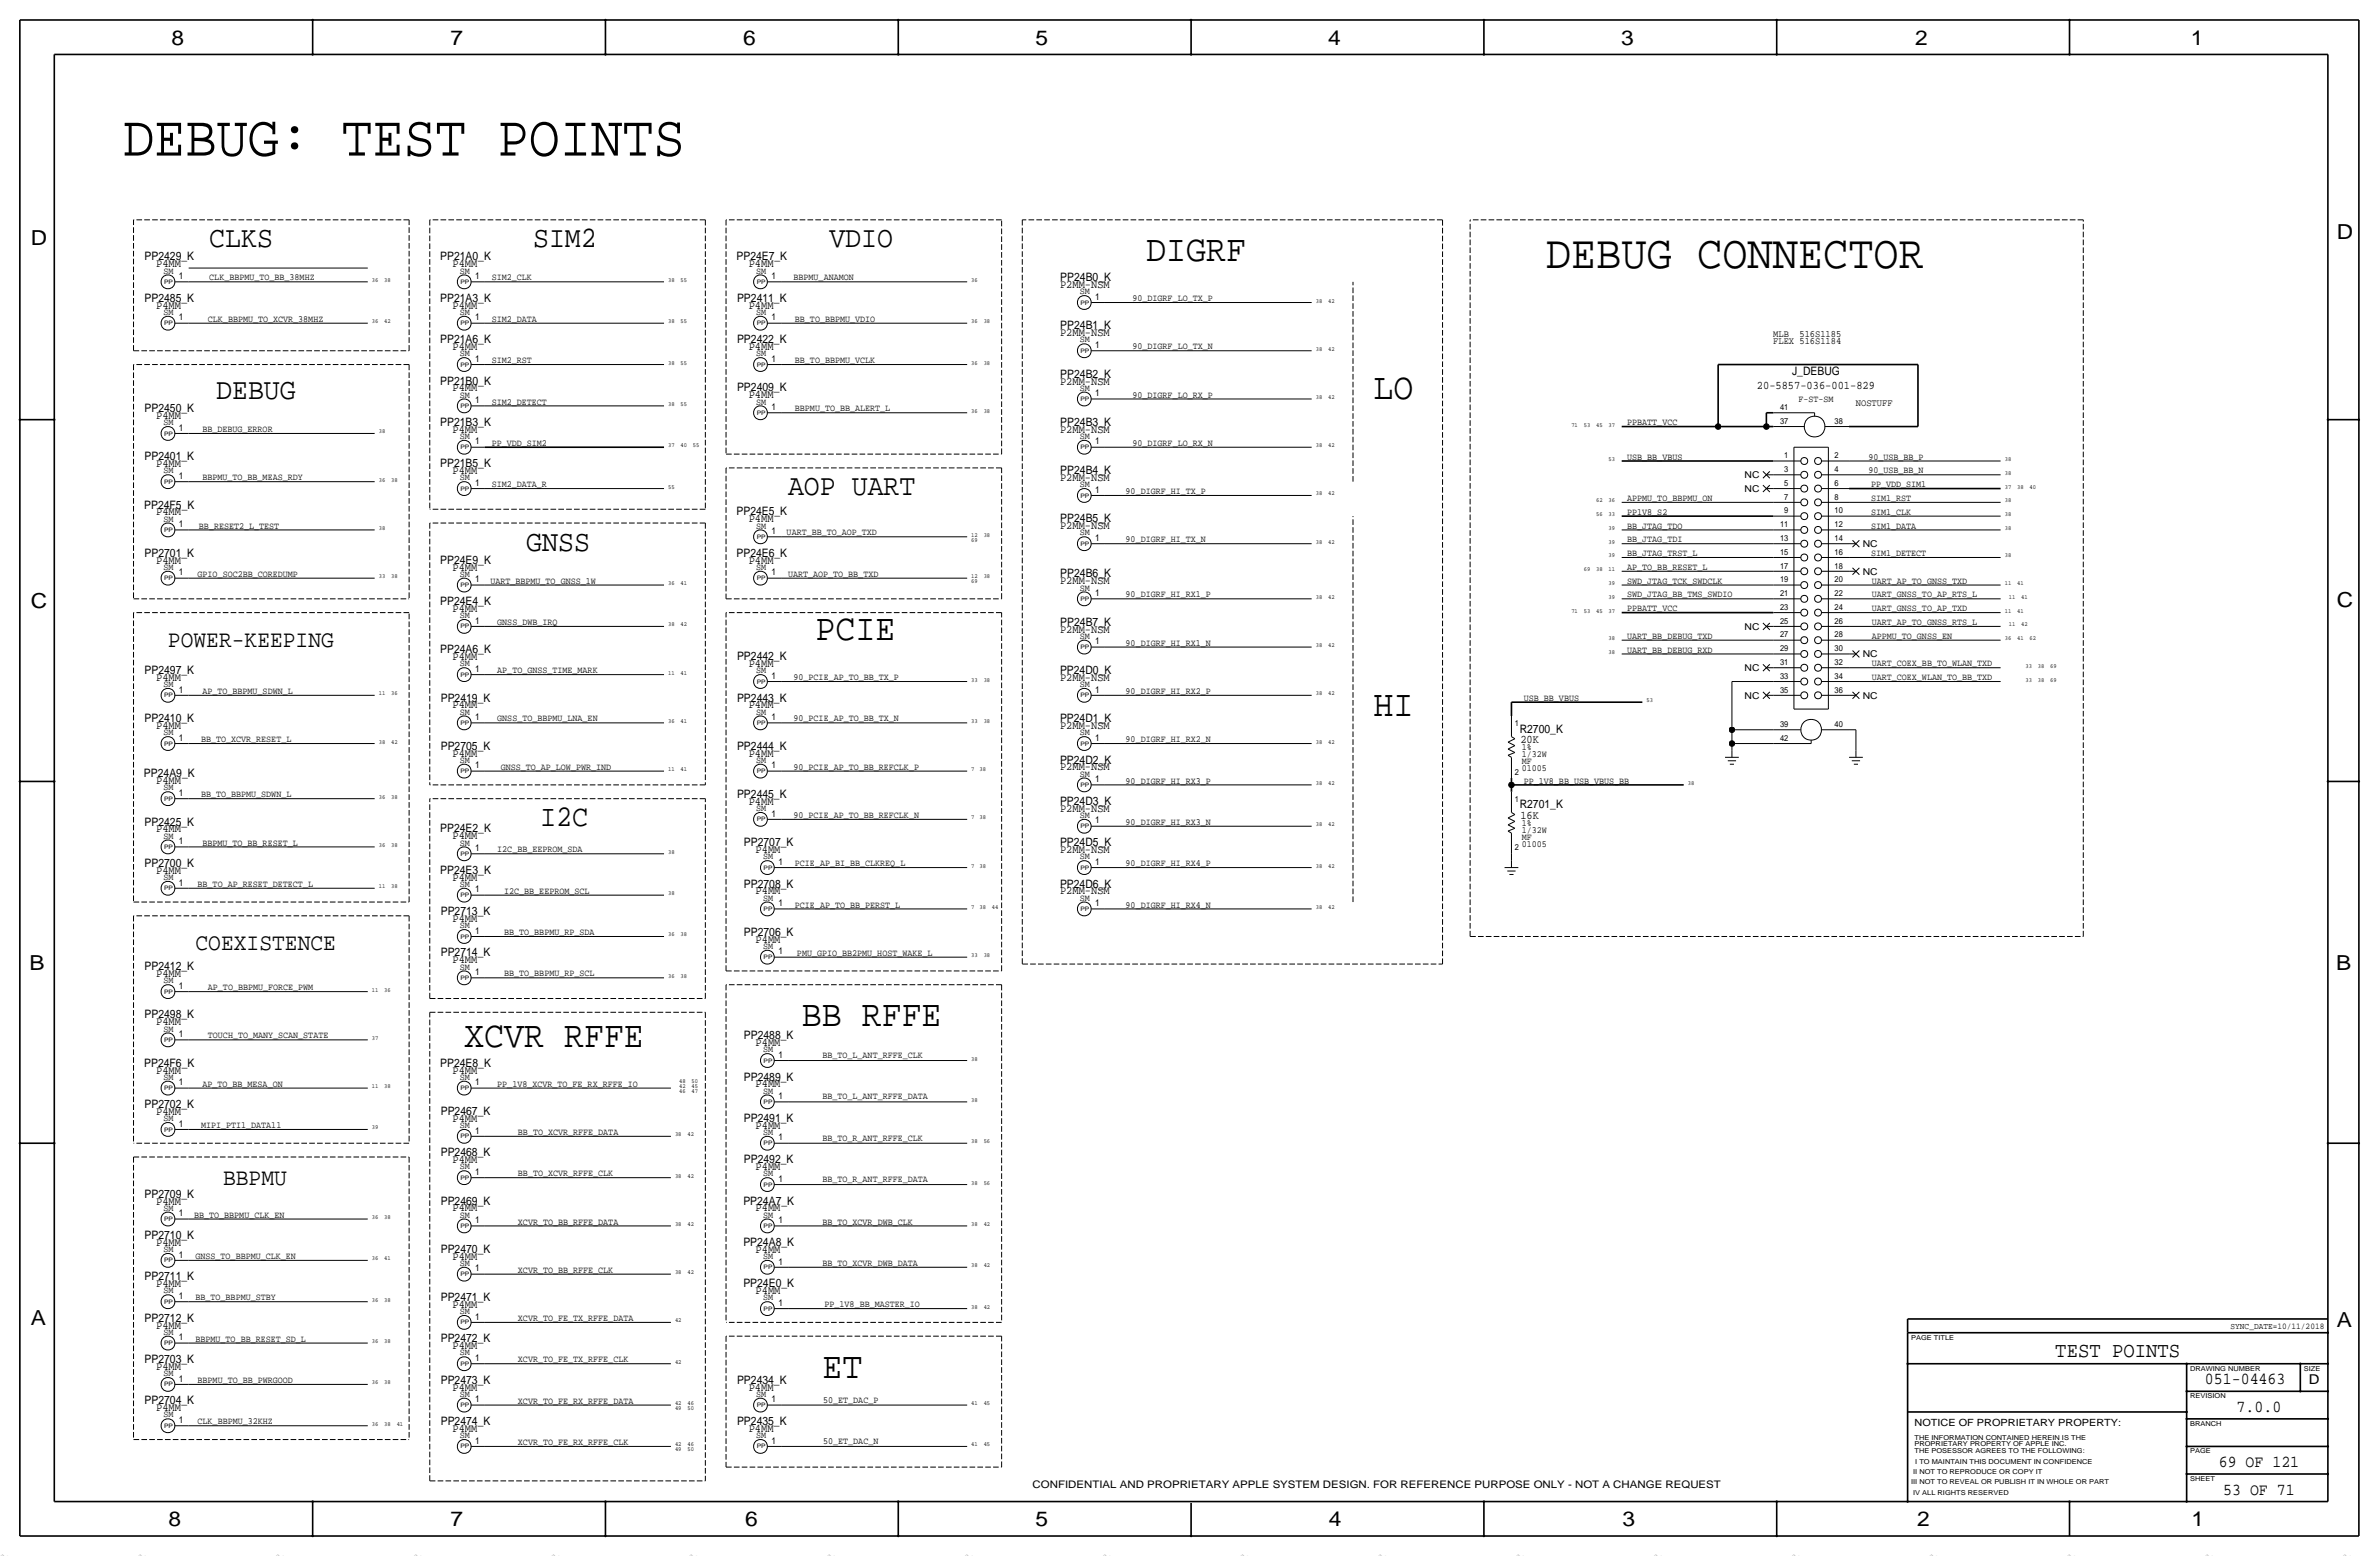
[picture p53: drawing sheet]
<svg xmlns="http://www.w3.org/2000/svg" width="877mm" height="574mm" viewBox="0 0 877 574" stroke-linecap="round" stroke-linejoin="round" font-family="sans-serif">
<defs><g id="words">
<text font-size="21.5" x="45.3" y="57.4">DEBUG: TEST POINTS</text>
<text font-size="17.4" x="569.9" y="98.8">DEBUG CONNECTOR</text>
<g font-size="13.8">
<text x="422.6" y="96.3">DIGRF</text>
<text x="506.4" y="147.1">LO</text>
<text x="300.7" y="236">PCIE</text>
<text x="506.4" y="263.9">HI</text>
<text x="295.6" y="378.2">BB RFFE</text>
<text x="171.1" y="385.8">XCVR RFFE</text>
<text x="303.2" y="507.7">ET</text>
</g>
<text font-size="11.1" x="199.1" y="304.5">I2C</text>
<g font-size="11">
<text x="77.2" y="91.2">CLKS</text>
<text x="196.5" y="91.2">SIM2</text>
<text x="305.8" y="91.2">VDIO</text>
<text x="79.7" y="147.1">DEBUG</text>
<text x="290.5" y="182.6">AOP UART</text>
<text x="194" y="202.9">GNSS</text>
</g>
<g font-size="8.8">
<text x="61.9" y="238.5">POWER-KEEPING</text>
<text x="72.1" y="350.3">COEXISTENCE</text>
<text x="82.2" y="436.6">BBPMU</text>
</g>
<text font-size="7.8" x="757.7" y="500.1">TEST POINTS</text>
<g font-size="7.6">
<text x="63.2" y="16.5">8</text>
<text x="166.1" y="16.5">7</text>
<text x="274" y="16.5">6</text>
<text x="381.7" y="16.5">5</text>
<text x="489.7" y="16.5">4</text>
<text x="597.6" y="16.5">3</text>
<text x="706.1" y="16.5">2</text>
<text x="807.7" y="16.5">1</text>
<text x="861.5" y="88.1">D</text>
<text x="11.4" y="90.4">D</text>
<text x="11.4" y="224.3">C</text>
<text x="861.5" y="223.8">C</text>
<text x="10.9" y="357.6">B</text>
<text x="861.3" y="357.4">B</text>
<text x="11.4" y="488.4">A</text>
<text x="861.5" y="489.2">A</text>
<text x="62.2" y="562.6">8</text>
<text x="166.1" y="562.6">7</text>
<text x="274.8" y="562.6">6</text>
<text x="381.7" y="562.6">5</text>
<text x="489.9" y="562.6">4</text>
<text x="598.1" y="562.6">3</text>
<text x="706.8" y="562.6">2</text>
<text x="807.9" y="562.6">1</text>
</g>
<g font-size="6.2">
<text x="812.9" y="510.3">051-04463</text>
<text x="824.6" y="520.4">7.0.0</text>
<text x="818" y="540.8">69 OF 121</text>
<text x="819.6" y="550.9">53 OF 71</text>
</g>
<text font-size="5" x="851.2" y="510.3">D</text>
<g font-size="4.3">
<text x="53.3" y="96">PP2429_K</text>
<text x="57.6" y="98.6">P4MM</text>
<text x="162.3" y="96">PP21A0_K</text>
<text x="166.8" y="98.6">P4MM</text>
<text x="271.5" y="96">PP24E7_K</text>
<text x="276" y="98.6">P4MM</text>
<text x="390.8" y="106.2">P2MM-NSM</text>
<text x="390.9" y="103.6">PP24B0_K</text>
<text x="53.3" y="111.3">PP2485_K</text>
<text x="57.6" y="113.8">P4MM</text>
<text x="162.3" y="111.3">PP21A3_K</text>
<text x="166.8" y="113.8">P4MM</text>
<text x="271.7" y="111.3">PP2411_K</text>
<text x="276" y="113.8">P4MM</text>
<text x="390.8" y="124">P2MM-NSM</text>
<text x="390.9" y="121.4">PP24B1_K</text>
<text x="162.3" y="126.5">PP21A6_K</text>
<text x="166.8" y="129">P4MM</text>
<text x="271.7" y="126.5">PP2422_K</text>
<text x="276" y="129">P4MM</text>
<text x="162.3" y="141.7">PP21B0_K</text>
<text x="390.8" y="141.7">P2MM-NSM</text>
<text x="390.9" y="139.2">PP24B2_K</text>
<text x="647.7" y="143.3">20-5857-036-001-829</text>
<text x="660.7" y="138.2">J_DEBUG</text>
<text x="166.8" y="144.3">P4MM</text>
<text x="271.7" y="144.3">PP2409_K</text>
<text x="276" y="146.8">P4MM</text>
<text x="53.3" y="151.9">PP2450_K</text>
<text x="57.6" y="154.4">P4MM</text>
<text x="162.3" y="157">PP21B3_K</text>
<text x="166.8" y="159.5">P4MM</text>
<text x="390.8" y="159.5">P2MM-NSM</text>
<text x="390.9" y="157">PP24B3_K</text>
<text x="53.3" y="169.7">PP2401_K</text>
<text x="57.6" y="172.2">P4MM</text>
<text x="162.3" y="172.2">PP21B5_K</text>
<text x="166.8" y="174.8">P4MM</text>
<text x="390.8" y="177.3">P2MM-NSM</text>
<text x="390.9" y="174.8">PP24B4_K</text>
<text x="53.2" y="187.5">PP24F5_K</text>
<text x="57.6" y="190">P4MM</text>
<text x="271.5" y="190">PP24E5_K</text>
<text x="276" y="192.5">P4MM</text>
<text x="390.8" y="195.1">P2MM-NSM</text>
<text x="390.9" y="192.5">PP24B5_K</text>
<text x="53.3" y="205.2">PP2701_K</text>
<text x="57.6" y="207.8">P4MM</text>
<text x="162.3" y="207.8">PP24E9_K</text>
<text x="271.5" y="205.2">PP24E6_K</text>
<text x="276" y="207.8">P4MM</text>
<text x="166.8" y="210.3">P4MM</text>
<text x="390.8" y="215.4">P2MM-NSM</text>
<text x="390.9" y="212.9">PP24B6_K</text>
<text x="162.3" y="223">PP24E4_K</text>
<text x="166.8" y="225.6">P4MM</text>
<text x="390.8" y="233.2">P2MM-NSM</text>
<text x="390.9" y="230.6">PP24B7_K</text>
<text x="162.3" y="240.8">PP24A6_K</text>
<text x="166.8" y="243.3">P4MM</text>
<text x="271.7" y="243.3">PP2442_K</text>
<text x="276" y="245.9">P4MM</text>
<text x="53.3" y="248.4">PP2497_K</text>
<text x="57.6" y="251">P4MM</text>
<text x="390.8" y="248.4">PP24D0_K</text>
<text x="390.8" y="251">P2MM-NSM</text>
<text x="162.5" y="258.6">PP2419_K</text>
<text x="166.8" y="261.1">P4MM</text>
<text x="271.7" y="258.6">PP2443_K</text>
<text x="276" y="261.1">P4MM</text>
<text x="53.3" y="266.2">PP2410_K</text>
<text x="57.6" y="268.7">P4MM</text>
<text x="390.8" y="266.2">PP24D1_K</text>
<text x="390.8" y="268.7">P2MM-NSM</text>
<text x="560.3" y="270">R2700_K</text>
<text x="560.5" y="273.8">20K</text>
<text x="162.5" y="276.4">PP2705_K</text>
<text x="166.8" y="278.9">P4MM</text>
<text x="271.7" y="276.4">PP2444_K</text>
<text x="276" y="278.9">P4MM</text>
<text x="390.8" y="281.4">PP24D2_K</text>
<text x="53.1" y="286.5">PP24A9_K</text>
<text x="390.8" y="284">P2MM-NSM</text>
<text x="57.6" y="289.1">P4MM</text>
<text x="271.7" y="294.1">PP2445_K</text>
<text x="276" y="296.7">P4MM</text>
<text x="390.8" y="296.7">PP24D3_K</text>
<text x="390.8" y="299.2">P2MM-NSM</text>
<text x="560.3" y="297.9">R2701_K</text>
<text x="53.3" y="304.3">PP2425_K</text>
<text x="560.5" y="301.8">16K</text>
<text x="57.6" y="306.8">P4MM</text>
<text x="162.3" y="306.8">PP24E2_K</text>
<text x="166.8" y="309.4">P4MM</text>
<text x="274.3" y="311.9">PP2707_K</text>
<text x="390.8" y="311.9">PP24D5_K</text>
<text x="278.6" y="314.5">P4MM</text>
<text x="390.8" y="314.5">P2MM-NSM</text>
<text x="53.3" y="319.5">PP2700_K</text>
<text x="57.6" y="322.1">P4MM</text>
<text x="162.3" y="322.1">PP24E3_K</text>
<text x="166.8" y="324.6">P4MM</text>
<text x="274.3" y="327.2">PP2708_K</text>
<text x="278.6" y="329.7">P4MM</text>
<text x="390.8" y="327.2">PP24D6_K</text>
<text x="390.8" y="329.7">P2MM-NSM</text>
<text x="162.5" y="337.3">PP2713_K</text>
<text x="166.8" y="339.9">P4MM</text>
<text x="274.3" y="344.9">PP2706_K</text>
<text x="278.6" y="347.5">P4MM</text>
<text x="162.5" y="352.6">PP2714_K</text>
<text x="53.3" y="357.6">PP2412_K</text>
<text x="166.8" y="355.1">P4MM</text>
<text x="57.6" y="360.2">P4MM</text>
<text x="53.3" y="375.4">PP2498_K</text>
<text x="57.6" y="378">P4MM</text>
<text x="274.3" y="383">PP2488_K</text>
<text x="278.6" y="385.6">P4MM</text>
<text x="53.2" y="393.2">PP24F6_K</text>
<text x="57.6" y="395.7">P4MM</text>
<text x="162.3" y="393.2">PP24E8_K</text>
<text x="166.8" y="395.7">P4MM</text>
<text x="274.3" y="398.3">PP2489_K</text>
<text x="278.6" y="400.8">P4MM</text>
<text x="53.3" y="408.4">PP2702_K</text>
<text x="57.6" y="411">P4MM</text>
<text x="162.5" y="411">PP2467_K</text>
<text x="166.8" y="413.5">P4MM</text>
<text x="274.3" y="413.5">PP2491_K</text>
<text x="278.6" y="416.1">P4MM</text>
<text x="162.5" y="426.2">PP2468_K</text>
<text x="166.8" y="428.8">P4MM</text>
<text x="274.3" y="428.8">PP2492_K</text>
<text x="278.6" y="431.3">P4MM</text>
<text x="53.3" y="441.5">PP2709_K</text>
<text x="57.6" y="444">P4MM</text>
<text x="162.5" y="444">PP2469_K</text>
<text x="274.1" y="444">PP24A7_K</text>
<text x="166.8" y="446.5">P4MM</text>
<text x="278.6" y="446.5">P4MM</text>
<text x="53.3" y="456.7">PP2710_K</text>
<text x="57.6" y="459.2">P4MM</text>
<text x="162.5" y="461.8">PP2470_K</text>
<text x="274.1" y="459.2">PP24A8_K</text>
<text x="278.6" y="461.8">P4MM</text>
<text x="166.8" y="464.3">P4MM</text>
<text x="53.3" y="471.9">PP2711_K</text>
<text x="57.6" y="474.5">P4MM</text>
<text x="162.5" y="479.6">PP2471_K</text>
<text x="274.1" y="474.5">PP24E0_K</text>
<text x="278.6" y="477">P4MM</text>
<text x="166.8" y="482.1">P4MM</text>
<text x="53.3" y="487.2">PP2712_K</text>
<text x="57.6" y="489.7">P4MM</text>
<text x="162.5" y="494.8">PP2472_K</text>
<text x="166.8" y="497.3">P4MM</text>
<text x="53.3" y="502.4">PP2703_K</text>
<text x="57.6" y="505">P4MM</text>
<text x="162.5" y="510">PP2473_K</text>
<text x="166.8" y="512.6">P4MM</text>
<text x="271.7" y="510">PP2434_K</text>
<text x="276" y="512.6">P4MM</text>
<text x="53.3" y="517.7">PP2704_K</text>
<text x="57.6" y="520.2">P4MM</text>
<text x="162.5" y="525.3">PP2474_K</text>
<text x="166.8" y="527.8">P4MM</text>
<text x="271.7" y="525.3">PP2435_K</text>
<text x="276" y="527.8">P4MM</text>
</g>
<text font-size="3.8" x="380.7" y="548.4">CONFIDENTIAL AND PROPRIETARY APPLE SYSTEM DESIGN. FOR REFERENCE PURPOSE ONLY - NOT A CHANGE REQUEST</text>
<text font-size="3.7" x="705.8" y="525.5">NOTICE OF PROPRIETARY PROPERTY:</text>
<g font-size="3.6">
<text x="653.7" y="124.2">MLB</text>
<text x="663.4" y="124.2">516S1185</text>
<text x="653.7" y="126.7">FLEX 516S1184</text>
<text x="684.2" y="149.6">NOSTUFF</text>
</g>
<g font-size="3.5">
<text x="60.3" y="100.8">SM</text>
<text x="169.5" y="100.8">SM</text>
<text x="278.8" y="100.8">SM</text>
<text x="66" y="102.9">1</text>
<text x="77.2" y="103.4">CLK_BBPMU_TO_BB_38MHZ</text>
<text x="175.2" y="102.9">1</text>
<text x="181.3" y="103.4">SIM2_CLK</text>
<text x="284.4" y="102.9">1</text>
<text x="292.6" y="103.4">BBPMU_ANAMON</text>
<text x="398.1" y="108.5">SM</text>
<text x="403.8" y="110.5">1</text>
<text x="417.5" y="111">90_DIGRF_LO_TX_P</text>
<text x="60.3" y="116.1">SM</text>
<text x="66" y="118.1">1</text>
<text x="76.7" y="118.6">CLK_BBPMU_TO_XCVR_38MHZ</text>
<text x="169.5" y="116.1">SM</text>
<text x="175.2" y="118.1">1</text>
<text x="181.3" y="118.6">SIM2_DATA</text>
<text x="278.8" y="116.1">SM</text>
<text x="284.4" y="118.1">1</text>
<text x="293.1" y="118.6">BB_TO_BBPMU_VDIO</text>
<text x="169.5" y="131.3">SM</text>
<text x="278.8" y="131.3">SM</text>
<text x="398.1" y="126.2">SM</text>
<text x="403.8" y="128.3">1</text>
<text x="417.5" y="128.8">90_DIGRF_LO_TX_N</text>
<text x="175.2" y="133.3">1</text>
<text x="181.3" y="133.9">SIM2_RST</text>
<text x="284.4" y="133.3">1</text>
<text x="293.1" y="133.9">BB_TO_BBPMU_VCLK</text>
<text x="169.5" y="146.6">SM</text>
<text x="175.2" y="148.6">1</text>
<text x="181.3" y="149.1">SIM2_DETECT</text>
<text x="278.8" y="149.1">SM</text>
<text x="398.1" y="144">SM</text>
<text x="403.8" y="146">1</text>
<text x="417.5" y="146.6">90_DIGRF_LO_RX_P</text>
<text x="663" y="148.3">F-ST-SM</text>
<text x="284.4" y="151.1">1</text>
<text x="293.1" y="151.6">BBPMU_TO_BB_ALERT_L</text>
<text x="60.3" y="156.7">SM</text>
<text x="66" y="158.7">1</text>
<text x="74.6" y="159.3">BB_DEBUG_ERROR</text>
<text x="169.5" y="161.8">SM</text>
<text x="398.1" y="161.8">SM</text>
<text x="599.9" y="156.7">PPBATT_VCC</text>
<text x="175.2" y="163.8">1</text>
<text x="181.3" y="164.3">PP_VDD_SIM2</text>
<text x="403.8" y="163.8">1</text>
<text x="417.5" y="164.3">90_DIGRF_LO_RX_N</text>
<text x="599.9" y="169.4">USB_BB_VBUS</text>
<text x="688.8" y="169.4">90_USB_BB_P</text>
<text x="60.3" y="174.5">SM</text>
<text x="66" y="176.5">1</text>
<text x="74.6" y="177">BBPMU_TO_BB_MEAS_RDY</text>
<text x="169.5" y="177">SM</text>
<text x="175.2" y="179.1">1</text>
<text x="181.3" y="179.6">SIM2_DATA_R</text>
<text x="398.1" y="179.6">SM</text>
<text x="643.1" y="176.3">NC</text>
<text x="688.8" y="174.5">90_USB_BB_N</text>
<text x="689.8" y="179.6">PP_VDD_SIM1</text>
<text x="403.8" y="181.6">1</text>
<text x="415" y="182.1">90_DIGRF_HI_TX_P</text>
<text x="599.9" y="184.7">APPMU_TO_BBPMU_ON</text>
<text x="643.1" y="181.4">NC</text>
<text x="689.8" y="184.7">SIM1_RST</text>
<text x="599.9" y="189.7">PP1V8_S2</text>
<text x="689.8" y="189.7">SIM1_CLK</text>
<text x="60.3" y="192.3">SM</text>
<text x="66" y="194.3">1</text>
<text x="73.4" y="194.8">BB_RESET2_L_TEST</text>
<text x="278.8" y="194.8">SM</text>
<text x="284.4" y="196.9">1</text>
<text x="290" y="197.4">UART_BB_TO_AOP_TXD</text>
<text x="398.1" y="197.4">SM</text>
<text x="599.9" y="194.8">BB_JTAG_TDO</text>
<text x="689.8" y="194.8">SIM1_DATA</text>
<text x="403.8" y="199.4">1</text>
<text x="415" y="199.9">90_DIGRF_HI_TX_N</text>
<text x="599.9" y="199.9">BB_JTAG_TDI</text>
<text x="686.8" y="201.7">NC</text>
<text x="599.9" y="205">BB_JTAG_TRST_L</text>
<text x="689.8" y="205">SIM1_DETECT</text>
<text x="60.3" y="210.1">SM</text>
<text x="66" y="212.1">1</text>
<text x="72.8" y="212.6">GPIO_SOC2BB_COREDUMP</text>
<text x="169.5" y="212.6">SM</text>
<text x="175.2" y="214.6">1</text>
<text x="180.8" y="215.1">UART_BBPMU_TO_GNSS_1W</text>
<text x="278.8" y="210.1">SM</text>
<text x="284.4" y="212.1">1</text>
<text x="290.5" y="212.6">UART_AOP_TO_BB_TXD</text>
<text x="599.9" y="215.1">SWD_JTAG_TCK_SWDCLK</text>
<text x="599.9" y="210.1">AP_TO_BB_RESET_L</text>
<text x="686.8" y="211.8">NC</text>
<text x="690.1" y="215.1">UART_AP_TO_GNSS_TXD</text>
<text x="398.1" y="217.7">SM</text>
<text x="403.8" y="219.7">1</text>
<text x="415" y="220.2">90_DIGRF_HI_RX1_P</text>
<text x="599.9" y="220.2">SWD_JTAG_BB_TMS_SWDIO</text>
<text x="690.1" y="220.2">UART_GNSS_TO_AP_RTS_L</text>
<text x="169.5" y="227.8">SM</text>
<text x="599.9" y="225.3">PPBATT_VCC</text>
<text x="690.1" y="225.3">UART_GNSS_TO_AP_TXD</text>
<text x="175.2" y="229.9">1</text>
<text x="183.3" y="230.4">GNSS_DWB_IRQ</text>
<text x="643.1" y="232.2">NC</text>
<text x="690.1" y="230.4">UART_AP_TO_GNSS_RTS_L</text>
<text x="398.1" y="235.5">SM</text>
<text x="403.8" y="237.5">1</text>
<text x="415" y="238">90_DIGRF_HI_RX1_N</text>
<text x="599.9" y="235.5">UART_BB_DEBUG_TXD</text>
<text x="690.1" y="235.5">APPMU_TO_GNSS_EN</text>
<text x="169.5" y="245.6">SM</text>
<text x="599.9" y="240.5">UART_BB_DEBUG_RXD</text>
<text x="686.8" y="242.3">NC</text>
<text x="690.1" y="245.6">UART_COEX_BB_TO_WLAN_TXD</text>
<text x="175.2" y="247.6">1</text>
<text x="183.3" y="248.2">AP_TO_GNSS_TIME_MARK</text>
<text x="278.8" y="248.2">SM</text>
<text x="284.4" y="250.2">1</text>
<text x="292.6" y="250.7">90_PCIE_AP_TO_BB_TX_P</text>
<text x="643.1" y="247.4">NC</text>
<text x="690.1" y="250.7">UART_COEX_WLAN_TO_BB_TXD</text>
<text x="60.3" y="253.2">SM</text>
<text x="66" y="255.3">1</text>
<text x="74.6" y="255.8">AP_TO_BBPMU_SDWN_L</text>
<text x="398.1" y="253.2">SM</text>
<text x="403.8" y="255.3">1</text>
<text x="415" y="255.8">90_DIGRF_HI_RX2_P</text>
<text x="643.1" y="257.6">NC</text>
<text x="686.8" y="257.6">NC</text>
<text x="169.5" y="263.4">SM</text>
<text x="278.8" y="263.4">SM</text>
<text x="561.8" y="258.3">USB_BB_VBUS</text>
<text x="175.2" y="265.4">1</text>
<text x="183.3" y="265.9">GNSS_TO_BBPMU_LNA_EN</text>
<text x="284.4" y="265.4">1</text>
<text x="292.6" y="265.9">90_PCIE_AP_TO_BB_TX_N</text>
<text x="60.3" y="271">SM</text>
<text x="66" y="273">1</text>
<text x="74.1" y="273.6">BB_TO_XCVR_RESET_L</text>
<text x="398.1" y="271">SM</text>
<text x="403.8" y="273">1</text>
<text x="415" y="273.6">90_DIGRF_HI_RX2_N</text>
<text x="169.5" y="281.2">SM</text>
<text x="278.8" y="281.2">SM</text>
<text x="561" y="276.6">1%</text>
<text x="561" y="279.1">1/32W</text>
<text x="561" y="281.7">MF</text>
<text x="175.2" y="283.2">1</text>
<text x="184.6" y="283.7">GNSS_TO_AP_LOW_PWR_IND</text>
<text x="284.4" y="283.2">1</text>
<text x="292.6" y="283.7">90_PCIE_AP_TO_BB_REFCLK_P</text>
<text x="398.1" y="286.3">SM</text>
<text x="561" y="284.2">01005</text>
<text x="60.3" y="291.3">SM</text>
<text x="66" y="293.4">1</text>
<text x="74.1" y="293.9">BB_TO_BBPMU_SDWN_L</text>
<text x="403.8" y="288.3">1</text>
<text x="415" y="288.8">90_DIGRF_HI_RX3_P</text>
<text x="561.8" y="288.8">PP_1V8_BB_USB_VBUS_BB</text>
<text x="278.8" y="299">SM</text>
<text x="284.4" y="301">1</text>
<text x="292.6" y="301.5">90_PCIE_AP_TO_BB_REFCLK_N</text>
<text x="398.1" y="301.5">SM</text>
<text x="403.8" y="303.5">1</text>
<text x="415" y="304">90_DIGRF_HI_RX3_N</text>
<text x="561" y="304.5">1%</text>
<text x="60.3" y="309.1">SM</text>
<text x="66" y="311.2">1</text>
<text x="74.6" y="311.7">BBPMU_TO_BB_RESET_L</text>
<text x="169.5" y="311.7">SM</text>
<text x="561" y="307.1">1/32W</text>
<text x="561" y="309.6">MF</text>
<text x="175.2" y="313.7">1</text>
<text x="183.3" y="314.2">I2C_BB_EEPROM_SDA</text>
<text x="281.3" y="316.7">SM</text>
<text x="398.1" y="316.7">SM</text>
<text x="561" y="312.2">01005</text>
<text x="287" y="318.8">1</text>
<text x="293.1" y="319.3">PCIE_AP_BI_BB_CLKREQ_L</text>
<text x="403.8" y="318.8">1</text>
<text x="415" y="319.3">90_DIGRF_HI_RX4_P</text>
<text x="60.3" y="324.4">SM</text>
<text x="66" y="326.4">1</text>
<text x="72.8" y="326.9">BB_TO_AP_RESET_DETECT_L</text>
<text x="169.5" y="326.9">SM</text>
<text x="175.2" y="328.9">1</text>
<text x="185.9" y="329.4">I2C_BB_EEPROM_SCL</text>
<text x="281.3" y="332">SM</text>
<text x="287" y="334">1</text>
<text x="293.1" y="334.5">PCIE_AP_TO_BB_PERST_L</text>
<text x="398.1" y="332">SM</text>
<text x="403.8" y="334">1</text>
<text x="415" y="334.5">90_DIGRF_HI_RX4_N</text>
<text x="169.5" y="342.1">SM</text>
<text x="175.2" y="344.2">1</text>
<text x="185.9" y="344.7">BB_TO_BBPMU_RP_SDA</text>
<text x="281.3" y="349.8">SM</text>
<text x="287" y="351.8">1</text>
<text x="293.8" y="352.3">PMU_GPIO_BB2PMU_HOST_WAKE_L</text>
<text x="169.5" y="357.4">SM</text>
<text x="175.2" y="359.4">1</text>
<text x="185.9" y="359.9">BB_TO_BBPMU_RP_SCL</text>
<text x="60.3" y="362.5">SM</text>
<text x="66" y="364.5">1</text>
<text x="76.7" y="365">AP_TO_BBPMU_FORCE_PWM</text>
<text x="60.3" y="380.2">SM</text>
<text x="66" y="382.3">1</text>
<text x="76.7" y="382.8">TOUCH_TO_MANY_SCAN_STATE</text>
<text x="281.3" y="387.9">SM</text>
<text x="287" y="389.9">1</text>
<text x="303.2" y="389.9">BB_TO_L_ANT_RFFE_CLK</text>
<text x="60.3" y="398">SM</text>
<text x="66" y="400.1">1</text>
<text x="74.6" y="400.6">AP_TO_BB_MESA_ON</text>
<text x="169.5" y="398">SM</text>
<text x="175.2" y="400.1">1</text>
<text x="183.3" y="400.6">PP_1V8_XCVR_TO_FE_RX_RFFE_IO</text>
<text x="281.3" y="403.1">SM</text>
<text x="287" y="405.1">1</text>
<text x="303.2" y="405.1">BB_TO_L_ANT_RFFE_DATA</text>
<text x="60.3" y="413.3">SM</text>
<text x="66" y="415.3">1</text>
<text x="74.1" y="415.8">MIPI_PTI1_DATA11</text>
<text x="169.5" y="415.8">SM</text>
<text x="175.2" y="417.8">1</text>
<text x="191" y="418.3">BB_TO_XCVR_RFFE_DATA</text>
<text x="281.3" y="418.3">SM</text>
<text x="287" y="420.4">1</text>
<text x="303.2" y="420.4">BB_TO_R_ANT_RFFE_CLK</text>
<text x="169.5" y="431">SM</text>
<text x="175.2" y="433.1">1</text>
<text x="191" y="433.6">BB_TO_XCVR_RFFE_CLK</text>
<text x="281.3" y="433.6">SM</text>
<text x="287" y="435.6">1</text>
<text x="303.2" y="435.6">BB_TO_R_ANT_RFFE_DATA</text>
<text x="60.3" y="446.3">SM</text>
<text x="66" y="448.3">1</text>
<text x="71.6" y="448.8">BB_TO_BBPMU_CLK_EN</text>
<text x="169.5" y="448.8">SM</text>
<text x="281.3" y="448.8">SM</text>
<text x="175.2" y="450.9">1</text>
<text x="191" y="451.4">XCVR_TO_BB_RFFE_DATA</text>
<text x="287" y="450.9">1</text>
<text x="303.2" y="451.4">BB_TO_XCVR_DWB_CLK</text>
<text x="60.3" y="461.5">SM</text>
<text x="66" y="463.5">1</text>
<text x="72.1" y="464.1">GNSS_TO_BBPMU_CLK_EN</text>
<text x="169.5" y="466.6">SM</text>
<text x="281.3" y="464.1">SM</text>
<text x="287" y="466.1">1</text>
<text x="303.2" y="466.6">BB_TO_XCVR_DWB_DATA</text>
<text x="175.2" y="468.6">1</text>
<text x="191" y="469.1">XCVR_TO_BB_RFFE_CLK</text>
<text x="60.3" y="476.8">SM</text>
<text x="66" y="478.8">1</text>
<text x="72.1" y="479.3">BB_TO_BBPMU_STBY</text>
<text x="281.3" y="479.3">SM</text>
<text x="169.5" y="484.4">SM</text>
<text x="287" y="481.3">1</text>
<text x="304" y="481.8">PP_1V8_BB_MASTER_IO</text>
<text x="60.3" y="492">SM</text>
<text x="175.2" y="486.4">1</text>
<text x="191" y="486.9">XCVR_TO_FE_TX_RFFE_DATA</text>
<text x="66" y="494">1</text>
<text x="72.1" y="494.5">BBPMU_TO_BB_RESET_SD_L</text>
<text x="169.5" y="499.6">SM</text>
<text x="175.2" y="501.6">1</text>
<text x="191" y="502.2">XCVR_TO_FE_TX_RFFE_CLK</text>
<text x="60.3" y="507.2">SM</text>
<text x="66" y="509.3">1</text>
<text x="72.8" y="509.8">BBPMU_TO_BB_PWRGOOD</text>
<text x="169.5" y="514.9">SM</text>
<text x="278.8" y="514.9">SM</text>
<text x="175.2" y="516.9">1</text>
<text x="191" y="517.4">XCVR_TO_FE_RX_RFFE_DATA</text>
<text x="284.4" y="516.9">1</text>
<text x="303.5" y="517.1">50_ET_DAC_P</text>
<text x="60.3" y="522.5">SM</text>
<text x="66" y="524.5">1</text>
<text x="72.8" y="525">CLK_BBPMU_32KHZ</text>
<text x="169.5" y="530.1">SM</text>
<text x="175.2" y="532.1">1</text>
<text x="191" y="532.6">XCVR_TO_FE_RX_RFFE_CLK</text>
<text x="278.8" y="530.1">SM</text>
<text x="284.4" y="532.1">1</text>
<text x="303.5" y="532.4">50_ET_DAC_N</text>
</g>
<text font-size="3.2" x="822.3" y="490">SYNC_DATE=10/11/2018</text>
<g font-size="3.1">
<text x="656.3" y="151.1">41</text>
<text x="656.3" y="156.2">37</text>
<text x="676.4" y="156.2">38</text>
<text x="657.8" y="174">3</text>
<text x="657.8" y="168.9">1</text>
<text x="676.4" y="174">4</text>
<text x="676.4" y="168.9">2</text>
<text x="657.8" y="179.1">5</text>
<text x="676.4" y="179.1">6</text>
<text x="657.8" y="184.1">7</text>
<text x="676.4" y="184.1">8</text>
<text x="657.8" y="189.2">9</text>
<text x="676.4" y="189.2">10</text>
<text x="656.3" y="194.3">11</text>
<text x="676.4" y="194.3">12</text>
<text x="656.3" y="199.4">13</text>
<text x="676.4" y="199.4">14</text>
<text x="656.3" y="209.5">17</text>
<text x="656.3" y="204.5">15</text>
<text x="676.4" y="209.5">18</text>
<text x="676.4" y="204.5">16</text>
<text x="656.3" y="214.6">19</text>
<text x="676.4" y="214.6">20</text>
<text x="656.3" y="219.7">21</text>
<text x="676.4" y="219.7">22</text>
<text x="656.3" y="224.8">23</text>
<text x="676.4" y="224.8">24</text>
<text x="656.3" y="229.9">25</text>
<text x="676.4" y="229.9">26</text>
<text x="656.3" y="234.9">27</text>
<text x="676.4" y="234.9">28</text>
<text x="656.3" y="245.1">31</text>
<text x="656.3" y="240">29</text>
<text x="676.4" y="245.1">32</text>
<text x="676.4" y="240">30</text>
<text x="656.3" y="250.2">33</text>
<text x="676.4" y="250.2">34</text>
<text x="656.3" y="255.3">35</text>
<text x="676.4" y="255.3">36</text>
<text x="558.5" y="267.7">1</text>
<text x="656.3" y="268">39</text>
<text x="676.4" y="268">40</text>
<text x="656.3" y="273">42</text>
<text x="558.5" y="285.5">2</text>
<text x="558.5" y="295.7">1</text>
<text x="558.5" y="313.4">2</text>
</g>
<g font-size="2.8" fill="#b6b6b4">
<text x="0" y="573.5" transform="rotate(45 0 573.5)">=</text>
<text x="101.6" y="573.5" transform="rotate(45 101.6 573.5)">=</text>
<text x="152.4" y="573.5" transform="rotate(45 152.4 573.5)">=</text>
<text x="203.2" y="573.5" transform="rotate(45 203.2 573.5)">=</text>
<text x="355.6" y="573.5" transform="rotate(45 355.6 573.5)">=</text>
<text x="406.4" y="573.5" transform="rotate(45 406.4 573.5)">=</text>
<text x="457.2" y="573.5" transform="rotate(45 457.2 573.5)">=</text>
<text x="609.6" y="573.5" transform="rotate(45 609.6 573.5)">=</text>
<text x="660.4" y="573.5" transform="rotate(45 660.4 573.5)">=</text>
<text x="711.2" y="573.5" transform="rotate(45 711.2 573.5)">=</text>
<text x="863.6" y="573.5" transform="rotate(45 863.6 573.5)">=</text>
</g>
<g font-size="2.5">
<text x="704.5" y="493.8">PAGE TITLE</text>
<text x="807.4" y="505.2">DRAWING NUMBER</text>
<text x="849.3" y="505.2">SIZE</text>
<text x="807.4" y="515.4">REVISION</text>
<text x="807.4" y="525.5">BRANCH</text>
<text x="705.8" y="533.1">PROPRIETARY PROPERTY OF APPLE INC.</text>
<text x="705.8" y="530.6">THE INFORMATION CONTAINED HEREIN IS THE</text>
<text x="705.8" y="535.7">THE POSESSOR AGREES TO THE FOLLOWING:</text>
<text x="706.1" y="539.5">I TO MAINTAIN THIS DOCUMENT IN CONFIDENCE</text>
<text x="807.4" y="535.7">PAGE</text>
<text x="705.3" y="543.3">II NOT TO REPRODUCE OR COPY IT</text>
<text x="807.4" y="545.8">SHEET</text>
<text x="704.5" y="547.1">III NOT TO REVEAL OR PUBLISH IT IN WHOLE OR PART</text>
<text x="705.3" y="550.9">IV ALL RIGHTS RESERVED</text>
</g>
<g font-size="2.3">
<text x="60.5" y="104.6">PP</text>
<text x="137.1" y="103.9">36</text>
<text x="141.7" y="103.9">38</text>
<text x="169.7" y="104.6">PP</text>
<text x="246.3" y="103.9">38</text>
<text x="250.9" y="103.9">55</text>
<text x="279" y="104.6">PP</text>
<text x="358.1" y="103.9">36</text>
<text x="398.3" y="112.3">PP</text>
<text x="485.1" y="111.5">38</text>
<text x="489.7" y="111.5">42</text>
<text x="60.5" y="119.9">PP</text>
<text x="137.1" y="119.1">36</text>
<text x="141.7" y="119.1">42</text>
<text x="169.7" y="119.9">PP</text>
<text x="246.3" y="119.1">38</text>
<text x="250.9" y="119.1">55</text>
<text x="279" y="119.9">PP</text>
<text x="358.1" y="119.1">36</text>
<text x="362.7" y="119.1">38</text>
<text x="398.3" y="130">PP</text>
<text x="485.1" y="129.3">38</text>
<text x="489.7" y="129.3">42</text>
<text x="169.7" y="135.1">PP</text>
<text x="246.3" y="134.4">38</text>
<text x="250.9" y="134.4">55</text>
<text x="279" y="135.1">PP</text>
<text x="358.1" y="134.4">36</text>
<text x="362.7" y="134.4">38</text>
<text x="246.3" y="149.6">38</text>
<text x="250.9" y="149.6">55</text>
<text x="398.3" y="147.8">PP</text>
<text x="485.1" y="147.1">38</text>
<text x="489.7" y="147.1">42</text>
<text x="169.7" y="150.4">PP</text>
<text x="279" y="152.9">PP</text>
<text x="358.1" y="152.1">36</text>
<text x="362.7" y="152.1">38</text>
<text x="60.5" y="160.5">PP</text>
<text x="139.6" y="159.8">38</text>
<text x="579.3" y="157.2">71</text>
<text x="583.9" y="157.2">53</text>
<text x="588.5" y="157.2">45</text>
<text x="593" y="157.2">37</text>
<text x="169.7" y="165.6">PP</text>
<text x="246.3" y="164.8">37</text>
<text x="250.9" y="164.8">40</text>
<text x="255.5" y="164.8">55</text>
<text x="398.3" y="165.6">PP</text>
<text x="485.1" y="164.8">38</text>
<text x="489.7" y="164.8">42</text>
<text x="593" y="169.9">53</text>
<text x="739.1" y="169.9">38</text>
<text x="60.5" y="178.3">PP</text>
<text x="139.6" y="177.5">36</text>
<text x="144.2" y="177.5">38</text>
<text x="739.1" y="175">38</text>
<text x="169.7" y="180.8">PP</text>
<text x="246.3" y="180.1">55</text>
<text x="398.3" y="183.4">PP</text>
<text x="485.1" y="182.6">38</text>
<text x="489.7" y="182.6">42</text>
<text x="588.5" y="185.2">62</text>
<text x="593" y="185.2">36</text>
<text x="739.1" y="185.2">38</text>
<text x="739.1" y="180.1">37</text>
<text x="743.7" y="180.1">38</text>
<text x="748.2" y="180.1">40</text>
<text x="588.5" y="190.2">56</text>
<text x="593" y="190.2">33</text>
<text x="739.1" y="190.2">38</text>
<text x="60.5" y="196.1">PP</text>
<text x="139.6" y="195.3">38</text>
<text x="358.1" y="197.9">12</text>
<text x="362.7" y="197.9">38</text>
<text x="593" y="195.3">39</text>
<text x="739.1" y="195.3">38</text>
<text x="279" y="198.6">PP</text>
<text x="358.1" y="199.7">69</text>
<text x="398.3" y="201.2">PP</text>
<text x="485.1" y="200.4">38</text>
<text x="489.7" y="200.4">42</text>
<text x="593" y="200.4">39</text>
<text x="593" y="205.5">39</text>
<text x="739.1" y="205.5">38</text>
<text x="60.5" y="213.9">PP</text>
<text x="139.6" y="213.1">33</text>
<text x="144.2" y="213.1">38</text>
<text x="246.3" y="215.6">36</text>
<text x="250.9" y="215.6">41</text>
<text x="279" y="213.9">PP</text>
<text x="358.1" y="213.1">12</text>
<text x="358.1" y="214.9">69</text>
<text x="362.7" y="213.1">38</text>
<text x="583.9" y="210.6">69</text>
<text x="588.5" y="210.6">38</text>
<text x="593" y="215.6">39</text>
<text x="593" y="210.6">11</text>
<text x="739.1" y="215.6">11</text>
<text x="743.7" y="215.6">41</text>
<text x="169.7" y="216.4">PP</text>
<text x="398.3" y="221.5">PP</text>
<text x="485.1" y="220.7">38</text>
<text x="489.7" y="220.7">42</text>
<text x="593" y="220.7">39</text>
<text x="740.6" y="220.7">11</text>
<text x="745.2" y="220.7">41</text>
<text x="579.3" y="225.8">71</text>
<text x="583.9" y="225.8">53</text>
<text x="588.5" y="225.8">45</text>
<text x="593" y="225.8">37</text>
<text x="739.1" y="225.8">11</text>
<text x="743.7" y="225.8">41</text>
<text x="169.7" y="231.6">PP</text>
<text x="246.3" y="230.9">38</text>
<text x="250.9" y="230.9">42</text>
<text x="740.6" y="230.9">11</text>
<text x="745.2" y="230.9">42</text>
<text x="398.3" y="239.3">PP</text>
<text x="485.1" y="238.5">38</text>
<text x="489.7" y="238.5">42</text>
<text x="593" y="236">38</text>
<text x="739.1" y="236">36</text>
<text x="743.7" y="236">41</text>
<text x="748.2" y="236">62</text>
<text x="593" y="241">38</text>
<text x="169.7" y="249.4">PP</text>
<text x="246.3" y="248.7">11</text>
<text x="250.9" y="248.7">41</text>
<text x="279" y="252">PP</text>
<text x="358.1" y="251.2">33</text>
<text x="362.7" y="251.2">38</text>
<text x="746.7" y="246.1">33</text>
<text x="746.7" y="251.2">33</text>
<text x="751.3" y="251.2">38</text>
<text x="751.3" y="246.1">38</text>
<text x="755.8" y="246.1">69</text>
<text x="755.8" y="251.2">69</text>
<text x="60.5" y="257">PP</text>
<text x="139.6" y="256.3">11</text>
<text x="144.2" y="256.3">36</text>
<text x="398.3" y="257">PP</text>
<text x="485.1" y="256.3">38</text>
<text x="489.7" y="256.3">42</text>
<text x="607" y="258.8">53</text>
<text x="169.7" y="267.2">PP</text>
<text x="246.3" y="266.4">36</text>
<text x="250.9" y="266.4">41</text>
<text x="279" y="267.2">PP</text>
<text x="358.1" y="266.4">33</text>
<text x="362.7" y="266.4">38</text>
<text x="60.5" y="274.8">PP</text>
<text x="139.6" y="274.1">38</text>
<text x="144.2" y="274.1">42</text>
<text x="398.3" y="274.8">PP</text>
<text x="485.1" y="274.1">38</text>
<text x="489.7" y="274.1">42</text>
<text x="169.7" y="285">PP</text>
<text x="246.3" y="284.2">11</text>
<text x="250.9" y="284.2">41</text>
<text x="279" y="285">PP</text>
<text x="358.1" y="284.2">7</text>
<text x="361.1" y="284.2">38</text>
<text x="398.3" y="290.1">PP</text>
<text x="485.1" y="289.3">38</text>
<text x="489.7" y="289.3">42</text>
<text x="622.2" y="289.3">38</text>
<text x="60.5" y="295.1">PP</text>
<text x="139.6" y="294.4">36</text>
<text x="144.2" y="294.4">38</text>
<text x="279" y="302.8">PP</text>
<text x="358.1" y="302">7</text>
<text x="361.1" y="302">38</text>
<text x="398.3" y="305.3">PP</text>
<text x="485.1" y="304.5">38</text>
<text x="489.7" y="304.5">42</text>
<text x="60.5" y="312.9">PP</text>
<text x="139.6" y="312.2">36</text>
<text x="144.2" y="312.2">38</text>
<text x="169.7" y="315.5">PP</text>
<text x="246.3" y="314.7">38</text>
<text x="281.5" y="320.5">PP</text>
<text x="358.1" y="319.8">7</text>
<text x="361.1" y="319.8">38</text>
<text x="398.3" y="320.5">PP</text>
<text x="485.1" y="319.8">38</text>
<text x="489.7" y="319.8">42</text>
<text x="60.5" y="328.2">PP</text>
<text x="139.6" y="327.4">11</text>
<text x="144.2" y="327.4">38</text>
<text x="246.3" y="329.9">38</text>
<text x="169.7" y="330.7">PP</text>
<text x="281.5" y="335.8">PP</text>
<text x="358.1" y="335">7</text>
<text x="361.1" y="335">38</text>
<text x="365.7" y="335">44</text>
<text x="398.3" y="335.8">PP</text>
<text x="485.1" y="335">38</text>
<text x="489.7" y="335">42</text>
<text x="169.7" y="345.9">PP</text>
<text x="246.3" y="345.2">36</text>
<text x="250.9" y="345.2">38</text>
<text x="281.5" y="353.6">PP</text>
<text x="358.1" y="352.8">33</text>
<text x="362.7" y="352.8">38</text>
<text x="137.1" y="365.5">11</text>
<text x="141.7" y="365.5">36</text>
<text x="169.7" y="361.2">PP</text>
<text x="246.3" y="360.4">36</text>
<text x="250.9" y="360.4">38</text>
<text x="60.5" y="366.3">PP</text>
<text x="137.1" y="383.3">37</text>
<text x="60.5" y="384">PP</text>
<text x="281.5" y="391.7">PP</text>
<text x="358.1" y="390.9">38</text>
<text x="60.5" y="401.8">PP</text>
<text x="137.1" y="401.1">11</text>
<text x="141.7" y="401.1">38</text>
<text x="169.7" y="401.8">PP</text>
<text x="250.4" y="401.1">42</text>
<text x="250.4" y="399.2">48</text>
<text x="255" y="401.1">45</text>
<text x="255" y="399.2">50</text>
<text x="250.4" y="402.9">46</text>
<text x="255" y="402.9">47</text>
<text x="281.5" y="406.9">PP</text>
<text x="358.1" y="406.1">38</text>
<text x="60.5" y="417.1">PP</text>
<text x="137.1" y="416.3">39</text>
<text x="169.7" y="419.6">PP</text>
<text x="248.9" y="418.8">38</text>
<text x="253.4" y="418.8">42</text>
<text x="281.5" y="422.1">PP</text>
<text x="358.1" y="421.4">38</text>
<text x="362.7" y="421.4">56</text>
<text x="169.7" y="434.8">PP</text>
<text x="248.9" y="434.1">38</text>
<text x="253.4" y="434.1">42</text>
<text x="281.5" y="437.4">PP</text>
<text x="358.1" y="436.6">38</text>
<text x="362.7" y="436.6">56</text>
<text x="137.1" y="449.3">36</text>
<text x="141.7" y="449.3">38</text>
<text x="60.5" y="450.1">PP</text>
<text x="169.7" y="452.6">PP</text>
<text x="248.9" y="451.9">38</text>
<text x="253.4" y="451.9">42</text>
<text x="281.5" y="452.6">PP</text>
<text x="358.1" y="451.9">38</text>
<text x="362.7" y="451.9">42</text>
<text x="60.5" y="465.3">PP</text>
<text x="137.1" y="464.6">36</text>
<text x="141.7" y="464.6">41</text>
<text x="281.5" y="467.9">PP</text>
<text x="358.1" y="467.1">38</text>
<text x="362.7" y="467.1">42</text>
<text x="169.7" y="470.4">PP</text>
<text x="248.9" y="469.6">38</text>
<text x="253.4" y="469.6">42</text>
<text x="137.1" y="479.8">36</text>
<text x="141.7" y="479.8">38</text>
<text x="60.5" y="480.6">PP</text>
<text x="281.5" y="483.1">PP</text>
<text x="358.1" y="482.3">38</text>
<text x="362.7" y="482.3">42</text>
<text x="169.7" y="488.2">PP</text>
<text x="248.9" y="487.4">42</text>
<text x="60.5" y="495.8">PP</text>
<text x="137.1" y="495">36</text>
<text x="141.7" y="495">38</text>
<text x="169.7" y="503.4">PP</text>
<text x="248.9" y="502.7">42</text>
<text x="60.5" y="511">PP</text>
<text x="137.1" y="510.3">36</text>
<text x="141.7" y="510.3">38</text>
<text x="169.7" y="518.7">PP</text>
<text x="248.9" y="517.9">42</text>
<text x="248.9" y="519.7">49</text>
<text x="253.4" y="517.9">46</text>
<text x="253.4" y="519.7">50</text>
<text x="279" y="518.7">PP</text>
<text x="358.1" y="517.9">41</text>
<text x="362.7" y="517.9">45</text>
<text x="60.5" y="526.3">PP</text>
<text x="137.1" y="525.5">36</text>
<text x="141.7" y="525.5">38</text>
<text x="146.2" y="525.5">41</text>
<text x="169.7" y="533.9">PP</text>
<text x="248.9" y="533.1">42</text>
<text x="253.4" y="533.1">46</text>
<text x="279" y="533.9">PP</text>
<text x="358.1" y="533.1">41</text>
<text x="362.7" y="533.1">45</text>
<text x="248.9" y="535">49</text>
<text x="253.4" y="535">50</text>
</g>
</g></defs>
<g fill="none" stroke="#000" stroke-width=".37">
<path d="M69.5 98.8h66.1zM64.5 119.1h5zM64.5 103.9h5zM69.5 119.1h66.1zM69.5 103.9h66.1zM173.7 119.1h5.1zM173.7 103.9h5.1zM178.8 103.9h66zM178.8 119.1h66zM282.9 119.1h5.1zM282.9 103.9h5.1zM288 103.9h68.6z"/>
<path d="M288 119.1h68.6zM402.3 111.5h5.1zM407.4 111.5h76.2zM173.7 134.4h5.1zM178.8 134.4h66zM282.9 134.4h5.1zM288 134.4h68.6zM402.3 129.3h5.1zM407.4 129.3h76.2zM64.5 159.8h5zM69.5 159.8h68.6zM173.7 149.6h5.1z"/>
<path d="M178.8 149.6h66zM282.9 152.1h5.1zM288 152.1h68.6zM402.3 147.1h5.1zM407.4 147.1h76.2zM653.7 152.1h15.3zM653.7 157.2h11.5zM669 152.1v1.3zM672.8 157.2h8.9zM64.5 177.5h5zM69.5 177.5h68.6zM173.7 164.8h5.1z"/>
<path d="M402.3 164.8h5.1zM407.4 164.8h76.2zM649.9 178.8l2.6 2.6zM649.9 173.7l2.6 2.6zM651.2 175h2.5zM652.5 173.7l-2.6 2.6zM653.7 169.9h10.2zM653.7 175h10.2zM661.4 164.8h12.7zM661.4 164.8v96.6zM671.5 175h10.2zM671.5 169.9h10.2z"/>
<path d="M674.1 164.8v96.6zM681.7 175h55.9zM681.7 169.9h55.9zM64.5 195.3h5zM69.5 195.3h68.6zM173.7 180.1h5.1zM178.8 180.1h66zM282.9 197.9h5.1zM288 197.9h68.6zM402.3 182.6h5.1zM407.4 182.6h76.2zM597.9 185.2h55.8z"/>
<path d="M597.9 195.3h55.8zM649.9 181.4l2.6-2.6zM651.2 180.1h2.5zM653.7 190.2h10.2zM653.7 195.3h10.2zM653.7 180.1h10.2zM653.7 185.2h10.2zM671.5 180.1h10.2zM671.5 185.2h10.2zM671.5 190.2h10.2zM671.5 195.3h10.2zM681.7 195.3h55.9z"/>
<path d="M681.7 185.2h55.9zM681.7 190.2h55.9zM683 199.1l2.5 2.6zM64.5 213.1h5zM69.5 213.1h68.6zM173.7 215.6h5.1zM178.8 215.6h66zM282.9 213.1h5.1zM288 213.1h68.6zM402.3 200.4h5.1zM407.4 200.4h76.2zM597.9 215.6h55.8z"/>
<path d="M597.9 210.6h55.8zM597.9 205.5h55.8zM597.9 200.4h55.8zM653.7 215.6h10.2zM653.7 210.6h10.2zM653.7 205.5h10.2zM653.7 200.4h10.2zM671.5 200.4h10.2zM671.5 205.5h10.2zM671.5 210.6h10.2zM671.5 215.6h10.2zM681.7 200.4h2.5z"/>
<path d="M681.7 210.6h2.5zM681.7 205.5h55.9zM681.7 215.6h55.9zM683 211.8l2.5-2.5zM683 209.3l2.5 2.5zM683 201.7l2.5-2.6zM173.7 230.9h5.1zM178.8 230.9h66zM402.3 238.5h5.1zM402.3 220.7h5.1zM407.4 220.7h76.2zM407.4 238.5h76.2z"/>
<path d="M597.9 220.7h55.8zM597.9 236h55.8zM649.9 229.6l2.6 2.6zM649.9 232.2l2.6-2.6zM651.2 230.9h2.5zM653.7 236h10.2zM653.7 225.8h10.2zM653.7 220.7h10.2zM653.7 230.9h10.2zM671.5 236h10.2zM671.5 220.7h10.2zM671.5 225.8h10.2z"/>
<path d="M671.5 230.9h10.2zM681.7 236h55.9zM681.7 225.8h55.9zM681.7 230.9h55.9zM681.7 220.7h55.9zM683 239.8l2.5 2.5zM64.5 256.3h5zM69.5 256.3h68.6zM173.7 248.7h5.1zM178.8 248.7h66zM282.9 251.2h5.1zM288 251.2h68.6z"/>
<path d="M402.3 256.3h5.1zM407.4 256.3h76.2zM597.9 241h55.8zM638.5 251.2v17.8zM638.5 251.2h15.2zM649.9 244.9l2.6 2.5zM649.9 247.4l2.6-2.5zM649.9 255l2.6 2.6zM649.9 257.6l2.6-2.6zM651.2 256.3h2.5zM651.2 246.1h2.5zM653.7 256.3h10.2z"/>
<path d="M653.7 251.2h10.2zM653.7 241h10.2zM653.7 246.1h10.2zM671.5 256.3h10.2zM671.5 251.2h10.2zM671.5 241h10.2zM671.5 246.1h10.2zM681.7 256.3h2.5zM681.7 241h2.5zM681.7 251.2h55.9zM681.7 246.1h55.9zM683 242.3l2.5-2.5z"/>
<path d="M683 257.6l2.5-2.6zM683 255l2.5 2.6zM64.5 274.1h5zM69.5 274.1h68.6zM173.7 266.4h5.1zM178.8 266.4h66zM282.9 266.4h5.1zM288 266.4h68.6zM402.3 274.1h5.1zM407.4 274.1h76.2zM556 278.4l1.2 .7zM556 278.4l2.5-1z"/>
<path d="M556 276.1l2.5 1.3zM556 276.1l2.5-1.3zM556 273.6l2.5 1.2zM556 273.6l2.5-1.3zM557.2 279.1v7.7zM557.2 263.9v7.6zM557.2 271.5l1.3 .8zM636 279.1h5zM638.5 274.1h15.2zM638.5 269v5.1zM638.5 274.1v2.5zM638.5 269h15.2z"/>
<path d="M638.5 276.6v2.5zM653.7 269h10.2zM653.7 274.1h14zM661.4 261.4h12.7zM667.7 272.8v1.3zM671.5 269h10.2zM681.7 269h2.5zM681.7 279.1h5.1zM684.2 269v7.6zM684.2 276.6v2.5zM64.5 294.4h5zM69.5 294.4h68.6z"/>
<path d="M173.7 284.2h5.1zM178.8 284.2h66zM282.9 284.2h5.1zM288 284.2h68.6zM402.3 289.3h5.1zM407.4 289.3h76.2zM557.2 291.8v7.7zM557.2 299.5l1.3 .7zM637 280.4h3zM637.7 281.7h1.6zM682.7 280.4h3.1zM683.5 281.7h1.5z"/>
<path d="M64.5 312.2h5zM69.5 312.2h68.6zM173.7 314.7h5.1zM178.8 314.7h66zM282.9 302h5.1zM285.4 319.8h5.1zM288 302h68.6zM290.5 319.8h66.1zM402.3 304.5h5.1zM402.3 319.8h5.1zM407.4 304.5h76.2zM407.4 319.8h76.2z"/>
<path d="M554.7 319.8h5.1zM556 306.3l1.2 .8zM556 306.3l2.5-1zM556 304l2.5 1.3zM556 304l2.5-1.2zM556 301.5l2.5 1.3zM556 301.5l2.5-1.3zM557.2 314.7v2.5zM557.2 307.1v7.6zM557.2 317.2v2.6zM64.5 327.4h5zM69.5 327.4h68.6z"/>
<path d="M173.7 329.9h5.1zM178.8 329.9h66zM285.4 335h5.1zM290.5 335h66.1zM402.3 335h5.1zM407.4 335h76.2zM555.7 321.1h3.1zM556.5 322.3h1.5zM173.7 345.2h5.1zM178.8 345.2h66zM285.4 352.8h5.1zM290.5 352.8h66.1z"/>
<path d="M64.5 365.5h5zM69.5 365.5h66.1zM173.7 360.4h5.1zM178.8 360.4h66zM64.5 383.3h5zM69.5 383.3h66.1zM285.4 390.9h5.1zM290.5 390.9h66.1zM64.5 416.3h5zM64.5 401.1h5zM69.5 401.1h66.1zM69.5 416.3h66.1z"/>
<path d="M173.7 418.8h5.1zM173.7 401.1h5.1zM178.8 401.1h68.5zM178.8 418.8h68.5zM285.4 406.1h5.1zM290.5 406.1h66.1zM173.7 434.1h5.1zM178.8 434.1h68.5zM285.4 436.6h5.1zM285.4 421.4h5.1zM290.5 436.6h66.1zM290.5 421.4h66.1z"/>
<path d="M64.5 449.3h5zM69.5 449.3h66.1zM173.7 451.9h5.1zM178.8 451.9h68.5zM285.4 451.9h5.1zM290.5 451.9h66.1zM64.5 464.6h5zM64.5 479.8h5zM69.5 464.6h66.1zM69.5 479.8h66.1zM173.7 469.6h5.1zM178.8 469.6h68.5z"/>
<path d="M285.4 467.1h5.1zM290.5 467.1h66.1zM64.5 495h5zM69.5 495h66.1zM173.7 487.4h5.1zM178.8 487.4h68.5zM285.4 482.3h5.1zM290.5 482.3h66.1zM64.5 510.3h5zM69.5 510.3h66.1zM173.7 517.9h5.1zM173.7 502.7h5.1z"/>
<path d="M178.8 517.9h68.5zM178.8 502.7h68.5zM282.9 517.9h5.1zM288 517.9h68.6zM64.5 525.5h5zM69.5 525.5h66.1zM173.7 533.1h5.1zM178.8 533.1h68.5zM282.9 533.1h5.1zM288 533.1h68.6z"/>
<circle cx="61.9" cy="103.9" r="2.56"/>
<circle cx="61.9" cy="119.1" r="2.56"/>
<circle cx="171.1" cy="119.1" r="2.56"/>
<circle cx="171.1" cy="103.9" r="2.56"/>
<circle cx="280.4" cy="119.1" r="2.56"/>
<circle cx="280.4" cy="103.9" r="2.56"/>
<circle cx="399.7" cy="111.5" r="2.56"/>
<circle cx="171.1" cy="134.4" r="2.56"/>
<circle cx="280.4" cy="134.4" r="2.56"/>
<circle cx="399.7" cy="129.3" r="2.56"/>
<circle cx="61.9" cy="159.8" r="2.56"/>
<circle cx="171.1" cy="149.6" r="2.56"/>
<circle cx="280.4" cy="152.2" r="2.56"/>
<circle cx="399.7" cy="147.1" r="2.56"/>
<circle cx="669" cy="157.3" r="3.8"/>
<circle cx="61.9" cy="177.6" r="2.56"/>
<circle cx="171.1" cy="164.9" r="2.56"/>
<circle cx="399.7" cy="164.9" r="2.56"/>
<circle cx="665.2" cy="169.9" r="1.28"/>
<circle cx="665.2" cy="175" r="1.28"/>
<circle cx="670.3" cy="169.9" r="1.28"/>
<circle cx="670.3" cy="175" r="1.28"/>
<circle cx="61.9" cy="195.3" r="2.56"/>
<circle cx="171.1" cy="180.1" r="2.56"/>
<circle cx="280.4" cy="197.9" r="2.56"/>
<circle cx="399.7" cy="182.6" r="2.56"/>
<circle cx="665.2" cy="195.3" r="1.28"/>
<circle cx="665.2" cy="185.2" r="1.28"/>
<circle cx="665.2" cy="190.3" r="1.28"/>
<circle cx="665.2" cy="180.1" r="1.28"/>
<circle cx="670.3" cy="195.3" r="1.28"/>
<circle cx="670.3" cy="180.1" r="1.28"/>
<circle cx="670.3" cy="185.2" r="1.28"/>
<circle cx="670.3" cy="190.3" r="1.28"/>
<circle cx="61.9" cy="213.1" r="2.56"/>
<circle cx="171.1" cy="215.7" r="2.56"/>
<circle cx="280.4" cy="213.1" r="2.56"/>
<circle cx="399.7" cy="200.4" r="2.56"/>
<circle cx="665.2" cy="200.4" r="1.28"/>
<circle cx="665.2" cy="215.7" r="1.28"/>
<circle cx="665.2" cy="210.6" r="1.28"/>
<circle cx="665.2" cy="205.5" r="1.28"/>
<circle cx="670.3" cy="200.4" r="1.28"/>
<circle cx="670.3" cy="215.7" r="1.28"/>
<circle cx="670.3" cy="210.6" r="1.28"/>
<circle cx="670.3" cy="205.5" r="1.28"/>
<circle cx="171.1" cy="230.9" r="2.56"/>
<circle cx="399.7" cy="220.7" r="2.56"/>
<circle cx="399.7" cy="238.5" r="2.56"/>
<circle cx="665.2" cy="230.9" r="1.28"/>
<circle cx="665.2" cy="225.8" r="1.28"/>
<circle cx="665.2" cy="220.7" r="1.28"/>
<circle cx="665.2" cy="236" r="1.28"/>
<circle cx="670.3" cy="220.7" r="1.28"/>
<circle cx="670.3" cy="225.8" r="1.28"/>
<circle cx="670.3" cy="230.9" r="1.28"/>
<circle cx="670.3" cy="236" r="1.28"/>
<circle cx="61.9" cy="256.3" r="2.56"/>
<circle cx="171.1" cy="248.7" r="2.56"/>
<circle cx="280.4" cy="251.2" r="2.56"/>
<circle cx="399.7" cy="256.3" r="2.56"/>
<circle cx="665.2" cy="251.2" r="1.28"/>
<circle cx="665.2" cy="256.3" r="1.28"/>
<circle cx="665.2" cy="246.1" r="1.28"/>
<circle cx="665.2" cy="241.1" r="1.28"/>
<circle cx="670.3" cy="241.1" r="1.28"/>
<circle cx="670.3" cy="256.3" r="1.28"/>
<circle cx="670.3" cy="251.2" r="1.28"/>
<circle cx="670.3" cy="246.1" r="1.28"/>
<circle cx="61.9" cy="274.1" r="2.56"/>
<circle cx="171.1" cy="266.5" r="2.56"/>
<circle cx="280.4" cy="266.5" r="2.56"/>
<circle cx="399.7" cy="274.1" r="2.56"/>
<circle cx="667.7" cy="269" r="3.8"/>
<circle cx="61.9" cy="294.4" r="2.56"/>
<circle cx="171.1" cy="284.2" r="2.56"/>
<circle cx="280.4" cy="284.2" r="2.56"/>
<circle cx="399.7" cy="289.3" r="2.56"/>
<circle cx="61.9" cy="312.2" r="2.56"/>
<circle cx="171.1" cy="314.7" r="2.56"/>
<circle cx="280.4" cy="302" r="2.56"/>
<circle cx="282.9" cy="319.8" r="2.56"/>
<circle cx="399.7" cy="319.8" r="2.56"/>
<circle cx="399.7" cy="304.6" r="2.56"/>
<circle cx="61.9" cy="327.4" r="2.56"/>
<circle cx="171.1" cy="330" r="2.56"/>
<circle cx="282.9" cy="335" r="2.56"/>
<circle cx="399.7" cy="335" r="2.56"/>
<circle cx="171.1" cy="345.2" r="2.56"/>
<circle cx="282.9" cy="352.8" r="2.56"/>
<circle cx="61.9" cy="365.5" r="2.56"/>
<circle cx="171.1" cy="360.4" r="2.56"/>
<circle cx="61.9" cy="383.3" r="2.56"/>
<circle cx="282.9" cy="390.9" r="2.56"/>
<circle cx="61.9" cy="416.3" r="2.56"/>
<circle cx="61.9" cy="401.1" r="2.56"/>
<circle cx="171.1" cy="401.1" r="2.56"/>
<circle cx="171.1" cy="418.9" r="2.56"/>
<circle cx="282.9" cy="406.2" r="2.56"/>
<circle cx="171.1" cy="434.1" r="2.56"/>
<circle cx="282.9" cy="421.4" r="2.56"/>
<circle cx="282.9" cy="436.6" r="2.56"/>
<circle cx="61.9" cy="449.3" r="2.56"/>
<circle cx="171.1" cy="451.9" r="2.56"/>
<circle cx="282.9" cy="451.9" r="2.56"/>
<circle cx="61.9" cy="479.8" r="2.56"/>
<circle cx="61.9" cy="464.6" r="2.56"/>
<circle cx="171.1" cy="469.7" r="2.56"/>
<circle cx="282.9" cy="467.1" r="2.56"/>
<circle cx="61.9" cy="495.1" r="2.56"/>
<circle cx="171.1" cy="487.4" r="2.56"/>
<circle cx="282.9" cy="482.4" r="2.56"/>
<circle cx="61.9" cy="510.3" r="2.56"/>
<circle cx="171.1" cy="517.9" r="2.56"/>
<circle cx="171.1" cy="502.7" r="2.56"/>
<circle cx="280.4" cy="517.9" r="2.56"/>
<circle cx="61.9" cy="525.5" r="2.56"/>
<circle cx="171.1" cy="533.2" r="2.56"/>
<circle cx="280.4" cy="533.2" r="2.56"/>
</g>
<g fill="none" stroke="#000" stroke-width=".6" stroke-linecap="butt">
<path d="M7.3 7.4v558.8zM7.3 7.4h862.3zM115.3 7.4v12.7zM223.2 7.4v12.7zM331.2 7.4v12.7zM439.1 7.4v12.7zM547.1 7.4v12.7zM655 7.4v12.7zM763 7.4v12.7zM869.6 7.4v558.8zM20 20.1v533.4zM20 20.1h838.2z"/>
<path d="M858.2 20.1v533.4zM633.4 134.4v22.8zM633.4 134.4h73.7zM707.1 134.4v22.8zM7.3 154.7h12.7zM597.9 157.2h35.5zM633.4 157.2h17.8zM651.2 152.1v5.1zM651.2 157.2h2.5zM651.2 152.1h2.5zM681.7 157.2h25.4zM858.2 154.7h11.4z"/>
<path d="M178.8 164.8h66zM597.9 169.9h55.8zM597.9 190.2h55.8zM681.7 180.1h55.9zM597.9 225.8h55.8zM557.2 258.8v5.1zM557.2 258.8h48.3zM7.3 288h12.7zM557.2 289.3h63.5zM557.2 286.8v2.5zM557.2 289.3v2.5zM858.2 288h11.4z"/>
<path d="M7.3 421.4h12.7zM858.2 421.4h11.4zM703.3 486.2h154.9zM703.3 486.2v5zM703.3 491.2h154.9zM703.3 491.2v62.3zM703.3 502.7h154.9zM806.1 502.7v50.8zM806.1 512.8h52.1zM848.1 502.7v10.1zM703.3 520.4h102.8zM806.1 533.1h52.1z"/>
<path d="M806.1 523h52.1zM20 553.5h838.2zM115.3 553.5v12.7zM223.2 553.5v12.7zM331.2 553.5v12.7zM439.1 554v12.2zM547.1 553.5v12.7zM655 553.5v12.7zM763 553.5v12.7zM806.1 543.3h52.1zM7.3 566.2h862.3z"/>
</g>
<g fill="none" stroke="#000" stroke-width=".37" stroke-dasharray="2.1 .8" stroke-linecap="butt">
<path d="M150.8 81h-101.6M158.4 81v106.7M260 81h-101.6M260 81v106.7M267.7 81v86.4M369.3 81h-101.6M376.9 81v274.3M531.8 81h-154.9M768 81h-226M49.2 134.4v86.3M49.2 129.3h101.6M49.2 129.3v-48.3"/>
<path d="M150.8 134.4h-101.6M150.8 134.4v86.3M150.8 129.3v-48.3M267.7 167.4h101.6M267.7 172.5v48.2M369.3 167.4v-86.4M369.3 172.5h-101.6M498.8 177.5v-73.6M158.4 192.8v96.5M260 187.7h-101.6M260 192.8v96.5M260 192.8h-101.6"/>
<path d="M49.2 220.7h101.6M49.2 225.8v106.7M150.8 225.8h-101.6M267.7 220.7h101.6M369.3 225.8h-101.6M369.3 220.7v-48.2M260 294.4h-101.6M260 289.3h-101.6M49.2 332.5h101.6M49.2 337.6v83.8M150.8 332.5v-106.7M150.8 337.6h-101.6"/>
<path d="M150.8 337.6v83.8M498.8 332.5v-142.3M267.7 357.9h101.6M267.7 357.9v-132.1M369.3 357.9v-132.1M376.9 355.3h154.9M531.8 355.3v-274.3M542 345.2v-264.2M542 345.2h226M768 345.2v-264.2M158.4 373.1h101.6M158.4 368h101.6"/>
<path d="M158.4 368v-73.6M260 373.1v172.7M260 368v-73.6M267.7 363v124.4M369.3 363h-101.6M369.3 363v124.4M49.2 426.5v104.1M49.2 426.5h101.6M150.8 421.4h-101.6M150.8 426.5v104.1M267.7 492.5v48.3M369.3 487.4h-101.6"/>
<path d="M369.3 492.5h-101.6M49.2 530.6h101.6M158.4 545.8v-172.7M158.4 545.8h101.6M267.7 540.8h101.6M369.3 540.8v-48.3"/>
</g>
<g fill="#000" stroke="#000" stroke-width=".37">
<path d="M115.1 7.2h.4v.3h-.4zM115.1 19.9h.4v.3h-.4zM223 7.2h.4v.3h-.4zM223 19.9h.4v.3h-.4zM331 19.9h.4v.3h-.4zM331 7.2h.4v.3h-.4zM438.9 7.2h.4v.3h-.4zM438.9 19.9h.4v.3h-.4zM546.9 7.2h.4v.3h-.4zM546.9 19.9h.4v.3h-.4zM654.8 19.9h.4v.3h-.4zM654.8 7.2h.4v.3h-.4z"/>
<path d="M762.8 19.9h.4v.3h-.4zM762.8 7.2h.4v.3h-.4zM7.1 154.5h.4v.4h-.4zM19.8 154.5h.4v.4h-.4zM858 154.5h.4v.4h-.4zM869.5 154.5h.3v.4h-.3zM7.1 287.9h.4v.3h-.4zM19.8 287.9h.4v.3h-.4zM858 287.9h.4v.3h-.4zM869.5 287.9h.3v.3h-.3zM7.1 421.2h.4v.4h-.4zM19.8 421.2h.4v.4h-.4z"/>
<path d="M858 421.2h.4v.4h-.4zM869.5 421.2h.3v.4h-.3zM858 491.1h.4v.3h-.4zM703.1 502.5h.4v.3h-.4zM806 502.5h.3v.3h-.3zM806 512.7h.3v.3h-.3zM847.9 512.7h.3v.3h-.3zM847.9 502.5h.3v.3h-.3zM858 502.5h.4v.3h-.4zM858 512.7h.4v.3h-.4zM806 520.3h.3v.3h-.3zM806 522.8h.3v.4h-.3z"/>
<path d="M806 533h.3v.3h-.3zM858 522.8h.4v.4h-.4zM858 533h.4v.3h-.4zM115.1 553.3h.4v.3h-.4zM223 553.3h.4v.3h-.4zM331 553.3h.4v.3h-.4zM546.9 553.3h.4v.3h-.4zM654.8 553.3h.4v.3h-.4zM703.1 553.3h.4v.3h-.4zM762.8 553.3h.4v.3h-.4zM806 543.1h.3v.4h-.3zM806 553.3h.3v.3h-.3z"/>
<path d="M858 543.1h.4v.4h-.4zM115.1 566h.4v.3h-.4zM223 566h.4v.3h-.4zM331 566h.4v.3h-.4zM438.9 566h.4v.3h-.4zM546.9 566h.4v.3h-.4zM654.8 566h.4v.3h-.4z"/>
<circle cx="633.4" cy="157.2" r="1.02"/>
<circle cx="651.2" cy="157.2" r="1.02"/>
<circle cx="638.5" cy="269" r="1.02"/>
<circle cx="638.5" cy="274.1" r="1.02"/>
<circle cx="557.2" cy="289.3" r="1.02"/>
</g>
<use href="#words"/>
</svg>
